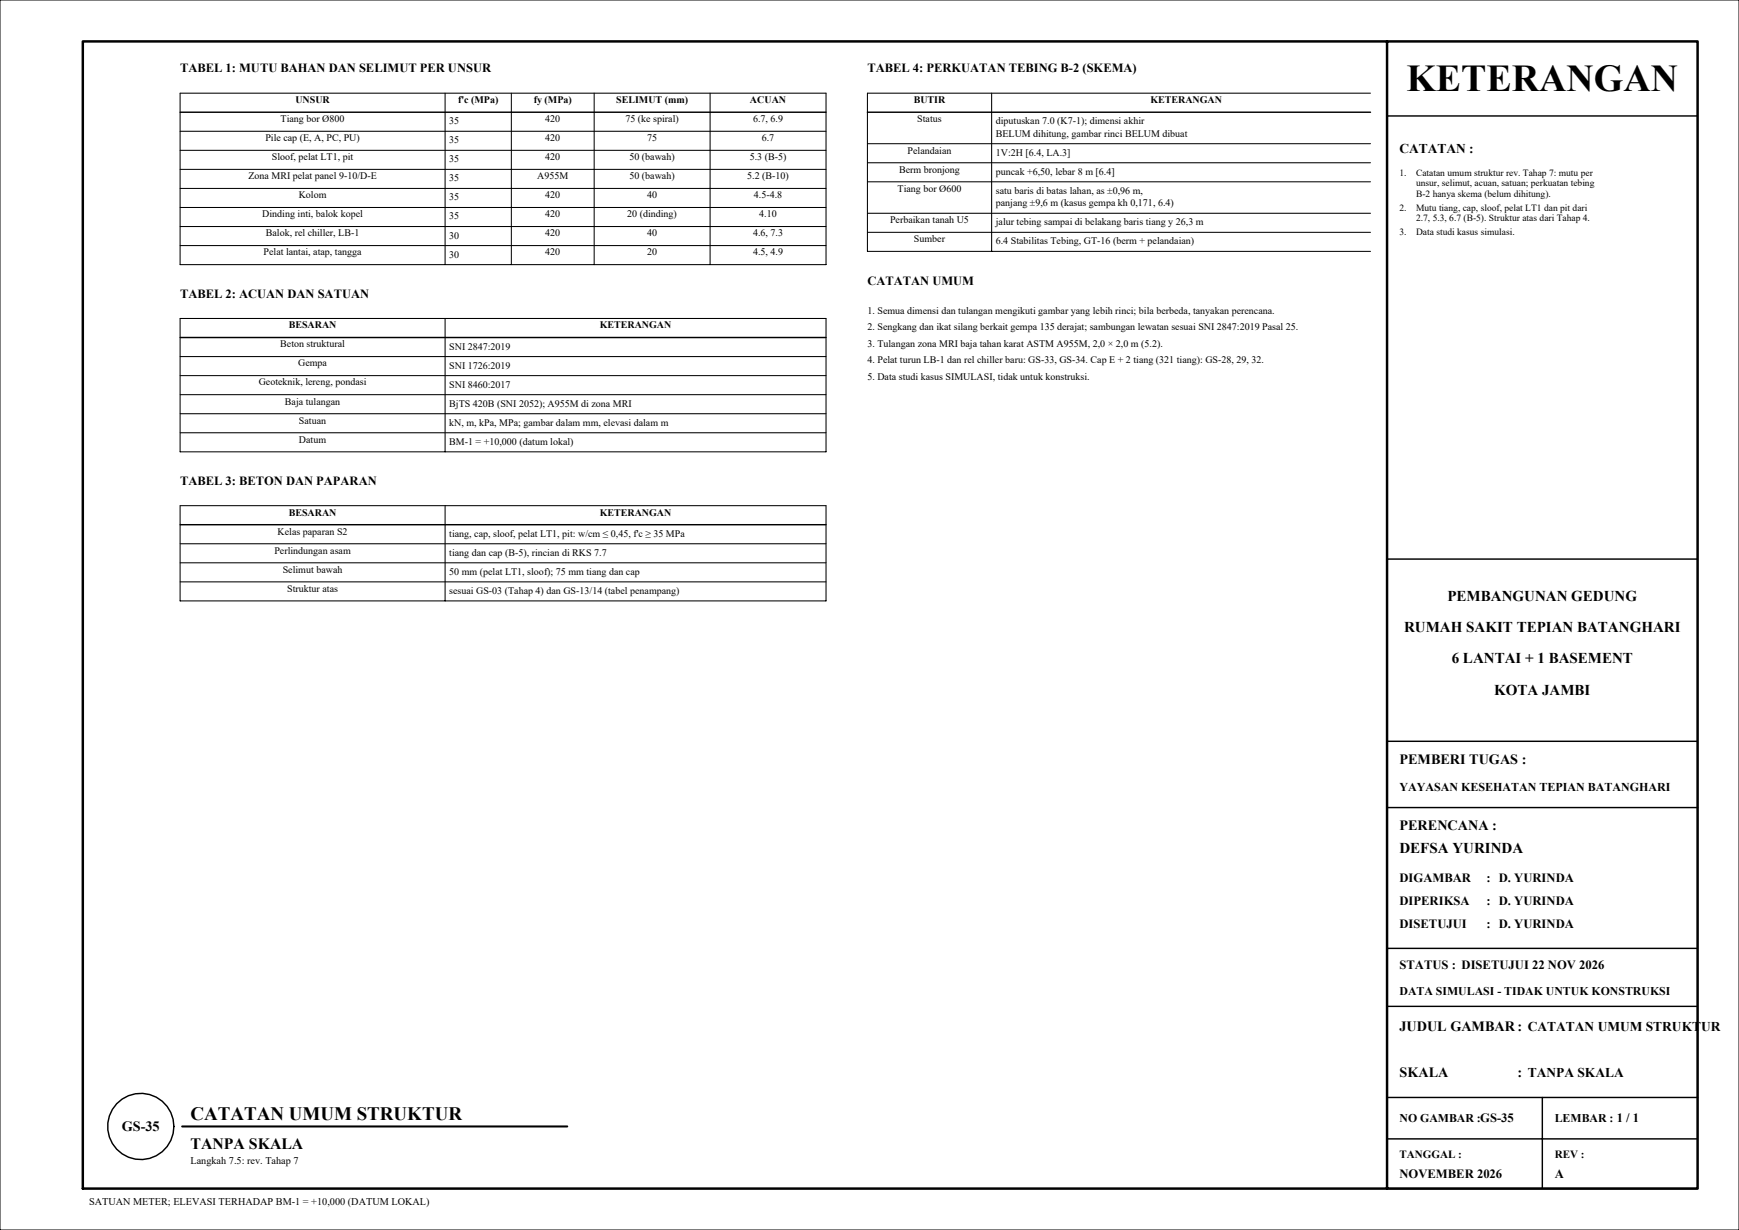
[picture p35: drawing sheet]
<svg xmlns="http://www.w3.org/2000/svg" width="420mm" height="297mm" viewBox="0 0 420 297" stroke-linecap="round" stroke-linejoin="round" font-family="sans-serif">
<defs><g id="words">
<text font-size="9.2" x="339.7" y="22">KETERANGAN</text>
<text font-size="4.6" x="46" y="270.5">CATATAN UMUM STRUKTUR</text>
<text font-size="3.8" x="46" y="277.5">TANPA SKALA</text>
<g font-size="3.6">
<text x="349.6" y="145.2">PEMBANGUNAN GEDUNG</text>
<text x="339.1" y="152.7">RUMAH SAKIT TEPIAN BATANGHARI</text>
<text x="350.6" y="160.2">6 LANTAI + 1 BASEMENT</text>
<text x="360.9" y="167.7">KOTA JAMBI</text>
<text x="338" y="206">DEFSA YURINDA</text>
</g>
<g font-size="3.4">
<text x="338" y="184.5">PEMBERI TUGAS :</text>
<text x="338" y="200.5">PERENCANA :</text>
<text x="338" y="249">JUDUL GAMBAR: CATATAN UMUM STRUKT</text>
<text x="338" y="260">SKALA</text>
<text x="366.5" y="260">: TANPA SKALA</text>
<text x="29.4" y="273.1">GS-35</text>
</g>
<g font-size="3.2">
<text x="338" y="37">CATATAN :</text>
<text x="410.9" y="249">UR</text>
</g>
<g font-size="3.1">
<text x="338" y="213">DIGAMBAR</text>
<text x="359" y="213">: D. YURINDA</text>
<text x="338" y="218.5">DIPERIKSA</text>
<text x="359" y="218.5">: D. YURINDA</text>
<text x="338" y="224">DISETUJUI</text>
<text x="359" y="224">: D. YURINDA</text>
<text x="338" y="234">STATUS : DISETUJUI 22 NOV 2026</text>
<text x="338" y="284.5">NOVEMBER 2026</text>
<text x="375.5" y="284.5">A</text>
</g>
<g font-size="3">
<text x="43.5" y="17.5">TABEL 1: MUTU BAHAN DAN SELIMUT PER UNSUR</text>
<text x="209.5" y="17.5">TABEL 4: PERKUATAN TEBING B-2 (SKEMA)</text>
<text x="43.5" y="71.9">TABEL 2: ACUAN DAN SATUAN</text>
<text x="209.5" y="68.7">CATATAN UMUM</text>
<text x="43.5" y="117.1">TABEL 3: BETON DAN PAPARAN</text>
</g>
<g font-size="2.9">
<text x="338" y="191">YAYASAN KESEHATAN TEPIAN BATANGHARI</text>
<text x="338" y="240.2">DATA SIMULASI - TIDAK UNTUK KONSTRUKSI</text>
<text x="338" y="271">NO GAMBAR :GS-35</text>
<text x="375.5" y="271">LEMBAR : 1 / 1</text>
</g>
<g font-size="2.7">
<text x="338" y="279.5">TANGGAL :</text>
<text x="375.5" y="279.5">REV :</text>
</g>
<g font-size="2.5">
<text x="46" y="281">Langkah 7.5: rev. Tahap 7</text>
<text x="21.5" y="291">SATUAN METER; ELEVASI TERHADAP BM-1 = +10,000 (DATUM LOKAL)</text>
</g>
<g font-size="2.4">
<text x="67.8" y="29.5">Tiang bor Ø800</text>
<text x="71.3" y="24.9">UNSUR</text>
<text x="108.5" y="30">35</text>
<text x="110.6" y="24.9">f'c (MPa)</text>
<text x="128.9" y="24.9">fy (MPa)</text>
<text x="131.7" y="29.5">420</text>
<text x="148.8" y="24.9">SELIMUT (mm)</text>
<text x="151.1" y="29.5">75 (ke spiral)</text>
<text x="181.1" y="24.9">ACUAN</text>
<text x="181.9" y="29.5">6.7, 6.9</text>
<text x="220.7" y="24.9">BUTIR</text>
<text x="221.5" y="29.5">Status</text>
<text x="240.5" y="30">diputuskan 7.0 (K7-1); dimensi akhir</text>
<text x="277.8" y="24.9">KETERANGAN</text>
<text x="64.1" y="34.1">Pile cap (E, A, PC, PU)</text>
<text x="108.5" y="34.6">35</text>
<text x="131.7" y="34.1">420</text>
<text x="156.3" y="34.1">75</text>
<text x="184" y="34.1">6.7</text>
<text x="240.5" y="33">BELUM dihitung, gambar rinci BELUM dibuat</text>
<text x="65.7" y="38.7">Sloof, pelat LT1, pit</text>
<text x="108.5" y="39.2">35</text>
<text x="131.7" y="38.7">420</text>
<text x="152" y="38.7">50 (bawah)</text>
<text x="181.1" y="38.7">5.3 (B-5)</text>
<text x="217.2" y="41.7">Berm bronjong</text>
<text x="219.2" y="37.1">Pelandaian</text>
<text x="240.5" y="37.6">1V:2H [6.4, LA.3]</text>
<text x="60" y="43.3">Zona MRI pelat panel 9-10/D-E</text>
<text x="72.1" y="47.9">Kolom</text>
<text x="108.5" y="43.8">35</text>
<text x="129.7" y="43.3">A955M</text>
<text x="131.7" y="47.9">420</text>
<text x="152" y="43.3">50 (bawah)</text>
<text x="156.3" y="47.9">40</text>
<text x="180.5" y="43.3">5.2 (B-10)</text>
<text x="182.1" y="47.9">4.5-4.8</text>
<text x="216.8" y="46.3">Tiang bor Ø600</text>
<text x="240.5" y="42.2">puncak +6,50, lebar 8 m [6.4]</text>
<text x="240.5" y="46.8">satu baris di batas lahan, as ±0,96 m,</text>
<text x="63.4" y="52.5">Dinding inti, balok kopel</text>
<text x="108.5" y="48.4">35</text>
<text x="108.5" y="53">35</text>
<text x="131.7" y="52.5">420</text>
<text x="151.5" y="52.5">20 (dinding)</text>
<text x="183.4" y="52.5">4.10</text>
<text x="215" y="53.9">Perbaikan tanah U5</text>
<text x="240.5" y="49.8">panjang ±9,6 m (kasus gempa kh 0,171, 6.4)</text>
<text x="64.2" y="57.1">Balok, rel chiller, LB-1</text>
<text x="108.5" y="57.6">30</text>
<text x="131.7" y="57.1">420</text>
<text x="156.3" y="57.1">40</text>
<text x="181.9" y="57.1">4.6, 7.3</text>
<text x="220.7" y="58.5">Sumber</text>
<text x="240.5" y="54.4">jalur tebing sampai di belakang baris tiang y 26,3 m</text>
<text x="240.5" y="59">6.4 Stabilitas Tebing, GT-16 (berm + pelandaian)</text>
<text x="63.7" y="61.7">Pelat lantai, atap, tangga</text>
<text x="108.5" y="62.2">30</text>
<text x="131.7" y="61.7">420</text>
<text x="156.3" y="61.7">20</text>
<text x="181.9" y="61.7">4.5, 4.9</text>
<text x="209.5" y="75.7">1. Semua dimensi dan tulangan mengikuti gambar yang lebih rinci; bila berbeda, tanyakan perencana.</text>
<text x="67.7" y="83.9">Beton struktural</text>
<text x="69.7" y="79.3">BESARAN</text>
<text x="144.8" y="79.3">KETERANGAN</text>
<text x="209.5" y="79.7">2. Sengkang dan ikat silang berkait gempa 135 derajat; sambungan lewatan sesuai SNI 2847:2019 Pasal 25.</text>
<text x="209.5" y="83.7">3. Tulangan zona MRI baja tahan karat ASTM A955M, 2,0 × 2,0 m (5.2).</text>
<text x="72" y="88.5">Gempa</text>
<text x="108.5" y="84.4">SNI 2847:2019</text>
<text x="108.5" y="89">SNI 1726:2019</text>
<text x="209.5" y="87.7">4. Pelat turun LB-1 dan rel chiller baru: GS-33, GS-34. Cap E + 2 tiang (321 tiang): GS-28, 29, 32.</text>
<text x="62.5" y="93.1">Geoteknik, lereng, pondasi</text>
<text x="108.5" y="93.6">SNI 8460:2017</text>
<text x="209.5" y="91.7">5. Data studi kasus SIMULASI, tidak untuk konstruksi.</text>
<text x="68.8" y="97.7">Baja tulangan</text>
<text x="108.5" y="98.2">BjTS 420B (SNI 2052); A955M di zona MRI</text>
<text x="72.2" y="102.3">Satuan</text>
<text x="72.2" y="106.9">Datum</text>
<text x="108.5" y="102.8">kN, m, kPa, MPa; gambar dalam mm, elevasi dalam m</text>
<text x="108.5" y="107.4">BM-1 = +10,000 (datum lokal)</text>
<text x="69.7" y="124.5">BESARAN</text>
<text x="144.8" y="124.5">KETERANGAN</text>
<text x="67" y="129.1">Kelas paparan S2</text>
<text x="108.5" y="129.6">tiang, cap, sloof, pelat LT1, pit: w/cm ≤ 0,45, f'c ≥ 35 MPa</text>
<text x="66.3" y="133.7">Perlindungan asam</text>
<text x="108.5" y="134.2">tiang dan cap (B-5), rincian di RKS 7.7</text>
<text x="68.3" y="138.3">Selimut bawah</text>
<text x="69.4" y="142.9">Struktur atas</text>
<text x="108.5" y="138.8">50 mm (pelat LT1, sloof); 75 mm tiang dan cap</text>
<text x="108.5" y="143.4">sesuai GS-03 (Tahap 4) dan GS-13/14 (tabel penampang)</text>
</g>
<g font-size="2.3">
<text x="338" y="42.5">1.</text>
<text x="342" y="42.5">Catatan umum struktur rev. Tahap 7: mutu per</text>
<text x="342" y="45">unsur, selimut, acuan, satuan; perkuatan tebing</text>
<text x="342" y="47.5">B-2 hanya skema (belum dihitung).</text>
<text x="338" y="50.9">2.</text>
<text x="342" y="50.9">Mutu tiang, cap, sloof, pelat LT1 dan pit dari</text>
<text x="342" y="53.4">2.7, 5.3, 6.7 (B-5). Struktur atas dari Tahap 4.</text>
<text x="338" y="56.8">3.</text>
<text x="342" y="56.8">Data studi kasus simulasi.</text>
</g>
</g></defs>
<!-- layer: KOP -->
<path d="M0 0h420v297h-420z" fill="none" stroke="#000" stroke-width=".24"/>
<path d="M20 10h390v277h-390zM335 10v277" fill="none" stroke="#000" stroke-width=".6"/>
<path d="M335 28h75M335 135h75M335 179h75M335 195h75M335 229h75M335 243h75M335 265h75M335 275h75M372.5 265v22M335 287h75" fill="none" stroke="#000" stroke-width=".35"/>
<!-- layer: KERTAS-TEKS -->
<circle cx="34" cy="272" r="8" fill="none" stroke="#000" stroke-width=".35"/>
<path d="M44 272h93" fill="none" stroke="#000" stroke-width=".5"/>
<!-- layer: S-TABEL -->
<g fill="none" stroke="#000" stroke-width=".25">
<path d="M43.5 22.5h156v41.4h-156zM43.5 31.7h156M43.5 36.3h156M107.5 22.5v41.4M123.5 22.5v41.4M143.5 22.5v41.4M171.5 22.5v41.4M209.5 34.7h121.5M209.5 39.3h121.5M239.5 22.5v38.2M331 22.5h-121.5v38.2h121.5M43.5 40.9h156"/>
<path d="M43.5 45.5h156M43.5 50.1h156M43.5 54.7h156M43.5 59.3h156M209.5 43.9h121.5M209.5 51.5h121.5M209.5 56.1h121.5M43.5 76.9h156v32.2h-156zM107.5 76.9v32.2M43.5 86.1h156M43.5 90.7h156M43.5 95.3h156"/>
<path d="M43.5 99.9h156M43.5 104.5h156M43.5 122.1h156v23h-156zM43.5 131.3h156M43.5 135.9h156M107.5 122.1v23M43.5 140.5h156"/>
</g>
<path d="M43.5 27.1h156M209.5 27.1h121.5M43.5 81.5h156M43.5 126.7h156" fill="none" stroke="#000" stroke-width=".35"/>
<use href="#words"/>
</svg>
